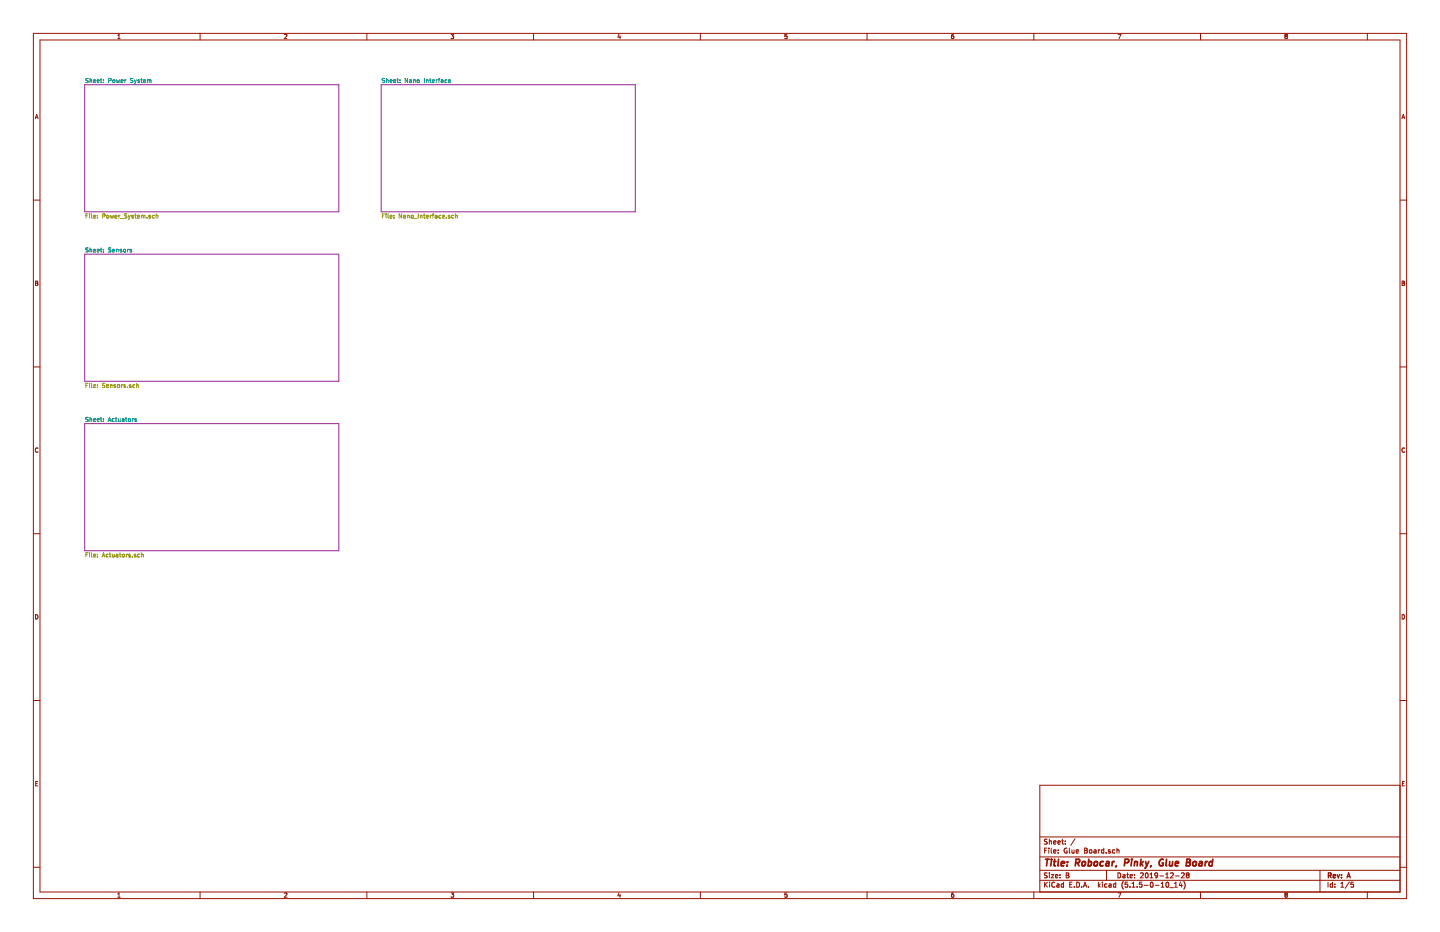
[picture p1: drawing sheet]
<svg xmlns="http://www.w3.org/2000/svg" width="432mm" height="279mm" viewBox="0 0 432 279" stroke-linecap="round" stroke-linejoin="round" font-family="sans-serif">
<path d="M0 0h431.8v279.4h-431.8z" fill-rule="evenodd" fill="#fff" stroke="#fff" stroke-width=".3"/>
<g fill="none" stroke="#981200" stroke-width=".3">
<path d="M10 10h411.8v259.4h-411.8zM12 12h407.8v255.4h-407.8zM35.3 11.6h.7M35.3 10.6l.4-.3v1.3M60 10v2M85.3 10.4l.5-.1 .2 .3-.8 1h.8M110 10v2M135.3 10.3h.7l-.4 .5 .4 .1v.6h-.7M160 10v2M185.6 10.2l-.3 1h.8M185.9 10.7v.9M210 10v2"/>
<path d="M236 10.3h-.6l-.1 .6 .6-.1 .1 .7h-.7M260 10v2M285.3 11l.2-.2 .5 .2-.1 .5h-.5M285.4 11.5h.1M285.9 10.3l-.5 .3v.9M310 10v2M335.3 10.3h.8l-.5 1.3M360 10v2M385.4 11.5h.1M385.5 10.8l-.2-.2 .2-.3 .5 .1-.2 .4M385.5 10.8h.3M385.5 10.8l-.2 .3 .1 .4"/>
<path d="M385.8 10.8l.2 .3v.4h-.6M410 10v2M10.6 35.6l.4-1.3 .4 1.3M10.7 35.2h.6M420.4 35.6l.4-1.3 .4 1.3M420.5 35.2h.6M10 60h2M419.8 60h2M10.6 84.3l.7 .2-.2 .4 .3 .2-.2 .5h-.6zM10.6 84.9h.5M420.4 84.3l.7 .2-.2 .4 .3 .2-.2 .5h-.6zM420.4 84.9h.5"/>
<path d="M10 110h2M419.8 110h2M11.4 134.4a.58 .58 0 0 0-.8 .5 .58 .58 0 0 0 .8 .6M421.2 134.4a.58 .58 0 0 0-.8 .5 .58 .58 0 0 0 .8 .6M10 160h2M419.8 160h2M10.6 184.3a.65 .65 0 0 1 .8 .6 .65 .65 0 0 1-.8 .7zM420.4 184.3a.65 .65 0 0 1 .8 .6 .65 .65 0 0 1-.8 .7zM10 210h2M419.8 210h2M10.7 234.9h.5M11.3 234.3h-.6v1.3h.6"/>
<path d="M419.8 235.4h-108v32M420.5 234.9h.5M421.1 234.3h-.6v1.3h.6M10 260h2M311.8 256.9h108M311.8 250.9h108M313.2 255h.5M313.9 254.3h-.7v1.5M314 251.6h-.7l-.1 .5a.63 .63 0 0 1 .7 .8l-.7 .1M314.5 254.3v.1M314.5 254.8v1M314.7 251.6v1.5"/>
<path d="M314.7 252.2l.5-.1 .1 1M315.2 254.3v1.2l.2 .3M315.9 255.3l.7-.2v-.3h-.4l-.3 .2 .1 .7h.6M315.9 252.6l.7-.2v-.3h-.4l-.3 .2 .1 .7h.6M317.2 252.6l.7-.2v-.3h-.5l-.2 .2 .1 .7h.6M317.3 255.6v.2M317.3 254.8v.2M318.4 252.1h.5M318.6 251.6v1.3l.3 .2M319.4 252.9v.2M319.4 252.1v.2M319.9 254.3a.68 .68 0 0 0-.8 .7 .68 .68 0 0 0 .9 .6v-.5h-.3"/>
<path d="M320.6 254.3v1.2l.3 .3M321.4 254.8l.1 .9 .6-.1M322.1 254.8v1M322.4 251.5l-1.3 1.9M322.7 255.3l.7-.2v-.3h-.5l-.2 .2 .1 .7h.6M325.2 255h.5M325.2 254.3h.5l.3 .2-.3 .5 .4 .5-.3 .3h-.6zM326.7 254.9h.7v.7h-.7zM328.1 254.8h.5l.1 1M328.7 255.1l-.7 .3 .2 .4 .5-.1M329.4 254.8v1M329.8 254.8l-.4 .2"/>
<path d="M331 254.8h-.4l-.3 .2 .1 .6 .6 .1M331 254.3v1.5M331.7 255.6v.2M332.9 254.8h-.3l-.2 .2v.2l.5 .1v.4h-.5M334.3 254.8h-.4l-.3 .2v.6l.7 .1M334.9 254.9l.6-.1 .1 1M334.9 254.3v1.5M419.8 260h2M35.3 268l.4-.3v1.3M35.3 269h.7M60 267.4v2M85.3 267.8l.5-.1 .2 .3-.8 1h.8"/>
<path d="M110 267.4v2M135.3 267.7h.7l-.4 .5 .4 .1v.6h-.7M160 267.4v2M185.6 267.6l-.3 1h.8M185.9 268.1v.9M210 267.4v2M236 267.7h-.6l-.1 .6 .6-.1 .1 .7h-.7M260 267.4v2M285.9 267.7l-.5 .3-.1 .7 .2 .3 .5-.1-.1-.7h-.4l-.2 .2M310 267.4v2M311.8 263.9h108M311.8 260.9h108"/>
<path d="M313.2 264.5v1.5M313.4 265.1l.7 .9M314 261.7h-.7l-.1 .6a.63 .63 0 0 1 .7 .7l-.7 .1M314.1 264.5l-.9 .8M314.7 261.7v.1M314.7 262.2v1M314.7 264.5v.1M314.7 265v1M315.2 262.2h.8l-.8 1h.8M316.3 264.6a.66 .66 0 0 0-.9 .6 .66 .66 0 0 0 .9 .6M316.5 262.7l.7-.2-.1-.2-.4-.1-.2 .2 .1 .7h.5M316.9 265h.6l.1 1"/>
<path d="M317.6 265.3l-.7 .3 .2 .4 .5-.1M317.9 262.3v.1M317.9 263v.2M318.9 265h-.4l-.3 .3 .1 .5 .6 .1M318.9 264.5v1.5M319.7 261.7h.5l.3 .3-.3 .4 .4 .5-.3 .3h-.6zM319.7 262.4h.5M320.8 265.2h.5M321.5 264.5h-.7v1.5h.7M322.1 265.8v.2M322.9 264.5a.76 .76 0 0 1 .8 .7 .76 .76 0 0 1-.8 .8zM324.4 265.8v.2"/>
<path d="M324.9 266l.4-1.5 .6 1.5M325 265.5h.7M326.4 265.8v.2M329.4 264.5v1.5M329.5 265.4l.4 .6M329.9 265l-.5 .5M330.6 264.5v.1M330.6 265v1M331.8 260.9v3M331.9 265h-.4l-.3 .3 .1 .5 .6 .1M332.6 265h.5l.1 1M333.2 265.3l-.7 .3 .2 .4 .5-.1"/>
<path d="M334.6 265h-.5l-.2 .3v.5l.7 .1M334.6 264.5v1.5M335.2 261.7a.75 .75 0 0 1 .9 .7 .75 .75 0 0 1-.9 .8zM335.3 267.7h.8l-.5 1.3M336.7 262.3h.6l.1 .9M336.9 264.3a1.71 1.71 0 0 0 0 2.2M337.4 262.5l-.7 .3 .2 .4 .5-.1M337.9 262.2h.5M338.1 261.7v1.3l.3 .2M338.1 264.5h-.7l-.1 .7 .7-.1 .1 .7h-.8M338.8 265.8v.2M338.9 262.7l.7-.2-.1-.2-.4-.1-.2 .2v.7h.6"/>
<path d="M339.5 266h.8M339.5 264.9l.4-.4v1.5M340.2 263v.2M340.2 262.3v.1M341 265.8v.2M342 261.8l.6-.1 .2 .4-.9 1.1h.9M342.4 264.5h-.7l-.1 .7 .7-.1 .1 .7h-.8M343.1 265.4h1.2M343.6 261.8l.2-.1a.73 .73 0 0 1 .5 .7 .73 .73 0 0 1-.7 .7l-.2-.5zM344.9 263.2h.8M344.9 262.1l.4-.4v1.5M345.1 264.5h.2a.72 .72 0 0 1 .5 .7 .72 .72 0 0 1-.7 .7l-.2-.5z"/>
<path d="M346.4 265.4h1.1M347.1 262.3l-.2 .3-.5-.1v-.7l.5-.1 .2 .3v.8l-.7 .4M347.8 262.6h1.1M348.2 266h.8M348.2 264.9l.4-.4v1.5M349.6 263.2h.8M349.6 262.1l.4-.4v1.5M349.8 264.5h.2a.72 .72 0 0 1 .5 .7 .72 .72 0 0 1-.7 .7l-.2-.5zM350.7 266.1h1.2M351 261.8l.6-.1 .2 .4-.9 1.1h.9M352.2 266h.8M352.2 264.9l.4-.4v1.5"/>
<path d="M352.5 262.6h1.1M354 264.4l-.4 1.1h.9M354.3 261.8l.5-.1 .3 .4-.9 1.1h.9M354.3 265v1M355 264.3a1.71 1.71 0 0 1 0 2.2M356 262.3l-.3-.3 .3-.3 .6 .3-.3 .3M356 262.3l-.3 .3 .3 .6 .6-.3-.3-.6M356 262.3h.3M360 267.4v2M385.4 267.8v.3M385.4 268.1v.1M385.4 267.7l.6 .1-.2 .4"/>
<path d="M385.4 268.2h.1M385.4 267.7v.1M385.5 268.2l-.2 .3 .2 .5 .5-.3-.2-.5M385.5 268.2h.3M395.8 260.9v6.5M398.2 264.5v1.5M398.9 265.1v.7l.7 .1M399 265h.6M399 265l-.1 .1M399.6 264.5v1.5M400.3 265.8v.2M400.3 265v.2"/>
<path d="M402.1 266h.8M402.1 264.9l.4-.4v1.5M404.6 264.4l-1.2 1.9M405.8 264.5h-.7v.7l.7-.1v.7h-.7M410 267.4v2"/>
</g>
<path d="M398.3 262.5l.7-.1 .1-.6-.8-.1v1.5M398.7 262.5l.5 .7M399.8 262.7l.7-.2-.1-.2-.4-.1-.2 .2v.7h.6M401 262.2l.3 1 .4-1M402.3 263v.2M402.3 262.3v.1M403.9 263.2l.5-1.5 .5 1.5M404 262.7h.7" fill="none" stroke="#981200" stroke-width=".38"/>
<g fill="none" stroke="#981200" stroke-width=".51">
<path d="M313.5 257.6h1.2M314.1 257.6l-.3 2M315.2 258.3l-.1 1.3M315.3 257.6v.2M315.9 258.3h.8M316.3 257.6l-.2 1.7 .4 .3M317.4 257.6l-.2 1.7 .2 .3M318.2 258.9l1-.2v-.4h-.6l-.3 .2-.1 1h.8M320 259.4l-.1 .2M320.1 258.3v.2M322.6 258.6l.9-.1 .2-.2-.1-.6-.9-.1-.3 2M323 258.6l.6 1"/>
<path d="M324.7 258.3l.8 .1v.8l-.5 .4-.5-.1-.1-.3zM326.4 258.3h.6l.3 .3-.2 .8-.3 .2-.5-.1M326.5 257.6l-.2 2M328.3 258.3h.5l.3 .3-.1 .8-.3 .2-.5-.1-.2-.3zM330.9 258.3h-.6l-.4 .3v.8l.3 .2 .6-.1M331.7 258.3h.8v1.3M332.6 258.7l-.9 .2-.2 .4 .3 .3 .7-.1M333.6 258.3l-.2 1.3M334.2 258.3l-.7 .3M334.8 259.5l-.3 .4M337.3 258.6l.9-.1 .2-.7-1-.2-.3 2M339.3 258.3l-.2 1.3"/>
<path d="M339.4 257.6v.2M340.3 258.4l.7-.1v1.3M340.3 258.3l-.2 1.3M342.2 257.6l-.3 2M342.2 258.8l.5 .8M342.8 258.3l-.8 .7M343.5 258.3l.3 1.3M343.8 259.6l-.5 .7M344.5 258.3l-.7 1.3M345.2 259.5l-.3 .4M348.8 257.7a.99 .99 0 0 0-1.2 .7 .99 .99 0 0 0 .7 1.2l.4-.2 .1-.7h-.4M349.8 257.6l-.2 1.7 .3 .3"/>
<path d="M350.8 258.3l-.1 1.2 .8-.1M351.6 258.3l-.1 1.3M352.4 258.9l1-.2-.1-.4h-.7l-.2 1 .2 .3 .6-.1M355.8 258.5h.7M355.9 257.6h.7l.3 .4-.4 .5 .3 .2 .1 .5-.5 .4h-.7zM357.8 258.4l.3-.1 .6 .1v.8l-.4 .4-.6-.2zM359.7 258.3h.7v1.3M360.5 258.7l-1 .4 .2 .5 .7-.1M361.5 258.3l-.2 1.3M362.1 258.3l-.7 .3M363.6 258.3h-.8l-.3 .9 .3 .4 .6-.1M363.7 257.6l-.3 2"/>
</g>
<path d="M25.4 25.4h76.2v38.1h-76.2zM114.3 25.4h76.2v38.1h-76.2zM25.4 76.2h76.2v38.1h-76.2zM25.4 127h76.2v38.1h-76.2z" fill="none" stroke="#982296" stroke-width=".3"/>
<g fill="none" stroke="#009596" stroke-width=".3">
<path d="M26.4 23.6h-.6a.54 .54 0 0 0 .6 .7l-.1 .4h-.6M27 23.5v1.3M27 24.1l.5-.1v.8M28.1 24.3l.6-.1-.1-.2-.5 .1v.6h.5M29.2 24.3l.6-.1-.1-.2-.5 .1v.6h.5M30.1 23.9h.5M30.3 23.5v1.1l.3 .2M31 24.6v.2M31 24v.1M32.6 24.2l.7-.1v-.5l-.7-.1v1.3M33.9 24.1l.5-.1v.7l-.5-.1zM34.9 23.9l.2 .9 .3-.6 .2 .6 .3-.9"/>
<path d="M36.3 24.3l.6-.1-.1-.2-.5 .1v.6h.5M37.4 23.9v.9M37.8 23.9l-.4 .3M39.9 23.6h-.7v.4a.5 .5 0 0 1 .5 .2 .5 .5 0 0 1 0 .5h-.6M40.3 23.9l.3 .9M40.6 24.8l-.3 .4M40.9 23.9l-.3 .9M41.3 24.2l.6 .3-.2 .3-.4-.1M41.3 24.1v.1M41.8 24l-.5 .1M42.2 23.9h.5M42.4 23.5v1.1l.3 .2"/>
<path d="M43.1 24.3l.6-.1-.1-.2-.5 .1v.6h.5M44.2 24.1l.4-.2 .2 .2M44.2 23.9v.9M44.8 24.1l.4-.1 .1 .8M44.8 24.1v.7M115.3 23.6h-.6a.54 .54 0 0 0 .6 .7l-.1 .4h-.6M115.9 24.1l.5-.1v.8M115.9 23.5v1.3M117 24.3l.6-.1-.1-.2-.5 .1v.6h.5M118.1 24.3l.6-.1-.1-.2-.5 .1v.6h.5M119 23.9h.5M119.2 23.5v1.1l.3 .2"/>
<path d="M119.9 24.6v.2M119.9 24v.1M122.2 23.5v1.3l-.7-1.3v1.3M122.8 24l.6 .1v.6h-.6v-.4l.6-.1M124 24.1l.5-.1v.8M124 23.9v.9M125.1 24.1h.6l-.1 .6-.5-.1zM127.3 23.5v1.3M127.8 24.1l.5-.1 .1 .8M127.8 23.9v.9M128.8 23.9h.5M129 23.5v1.1l.3 .2"/>
<path d="M129.7 24.3l.6-.1-.1-.2-.5 .1v.6h.5M130.8 23.9v.9M131.2 23.9l-.4 .3M131.4 23.9h.5M131.9 23.5l-.3 .2v1.1M132.3 24l.6 .1v.6l-.5 .1-.1-.5 .6-.1M134 24l-.3-.1-.3 .3 .1 .5h.5M134.5 24.3l.6-.1v-.2l-.6 .1 .1 .6h.5M26.4 74.4h-.6a.54 .54 0 0 0 .6 .7l-.1 .4h-.6M27 74.3v1.3M27 74.9l.5-.1v.8M28.1 75.1l.6-.1-.1-.2-.5 .1v.6h.5"/>
<path d="M29.2 75.1l.6-.1-.1-.2-.5 .1v.6h.5M30.1 74.7h.5M30.3 74.3v1.1l.3 .2M31 74.8v.1M31 75.4v.2M33.3 74.4h-.7a.54 .54 0 0 0 .6 .7l-.1 .4h-.6M33.8 75.1l.6-.1-.1-.2-.5 .1v.6h.5M34.9 74.7v.9M35 74.8h.4v.8M35 74.8l-.1 .1M36.5 74.8l-.5 .1 .5 .3v.3h-.5M37.1 74.8l.5 .1v.6l-.6-.2z"/>
<path d="M38.2 74.7v.9M38.6 74.7l-.4 .3M39.4 74.8l-.5 .1 .5 .3v.3h-.5M26.4 125.2h-.6a.54 .54 0 0 0 .6 .7l-.1 .4h-.6M27 125.1v1.3M27 125.7l.5-.1v.8M28.1 125.9l.6-.1-.1-.2-.5 .1v.6h.5M29.2 125.9l.6-.1-.1-.2-.5 .1v.6h.5M30.1 125.5h.5M30.3 125.1v1.1l.3 .2M31 125.6v.1M31 126.2v.2"/>
<path d="M32.4 126.4l.4-1.3 .5 1.3M32.5 126h.6M34.2 125.6l-.3-.1-.3 .3 .2 .5h.4M34.6 125.5h.5M34.8 125.1v1.1l.3 .2M35.5 125.5l.1 .8 .4-.1M36 125.5v.9M36.7 125.6h.4l.1 .8M37.2 125.8l-.6 .3 .1 .2h.5M37.6 125.5h.5M37.8 125.1v1.1l.3 .2M38.6 125.6l.5 .2-.1 .5-.5-.2z"/>
<path d="M39.7 125.5v.9M40 125.5l-.3 .3M40.9 125.6l-.3-.1-.2 .3 .5 .3M40.9 126.2l-.5 .1M40.9 126.1v.1"/>
</g>
<g fill="none" stroke="#969400" stroke-width=".3">
<path d="M25.8 64.7h.4M26.4 64.1h-.6v1.3M26.8 64.1v.1M26.8 64.5v.9M27.5 64.1v1.1l.1 .2M28.1 64.9l.6-.1-.1-.2-.5 .1v.6h.5M29.2 65.3v.1M29.2 64.6v.1M31.4 64.7l-.6 .1M31.4 64.7v-.5l-.6-.1v1.3M31.4 64.7h.1M32.1 64.6l.6 .2-.2 .5h-.4z"/>
<path d="M33.1 64.5l.2 .9 .3-.6 .2 .6 .3-.9M34.5 64.9l.6-.1-.1-.2-.5 .1v.6h.5M35.6 64.5v.9M36 64.5l-.4 .3M36.1 65.5h1M38 64.2h-.6a.51 .51 0 0 0 .6 .7l-.1 .4h-.6M38.5 64.5l.3 .9M38.8 65.4l-.3 .4M39.1 64.5l-.3 .9M40 64.6l-.5 .1 .5 .3v.3h-.5M40.4 64.5h.5M40.6 64.1v1.1l.3 .2"/>
<path d="M41.2 64.9l.7-.1-.1-.2-.6 .1 .1 .6h.5M42.4 64.7l.3-.2 .3 .2M42.4 64.5v.9M43 64.7l.4-.1 .1 .8M43 64.7v.7M44.1 65.3v.1M45.1 64.6l-.5 .1 .5 .3v.3h-.5M46.3 64.6l-.4-.1-.2 .3 .1 .5h.5M46.8 64.7l.5-.1v.8M46.8 64.1v1.3M114.7 64.7h.4M115.3 64.1h-.6v1.3"/>
<path d="M115.7 64.1v.1M115.7 64.5v.9M116.4 64.1v1.1l.1 .2M117 64.9l.6-.1-.1-.2-.5 .1v.6h.5M118.1 65.3v.1M118.1 64.6v.1M120.4 64.1v1.3l-.7-1.3v1.3M121 64.6h.5l.1 .8M121.6 64.8l-.6 .3v.2h.6M122.2 64.7l.5-.1v.8M122.2 64.5v.9M123.4 64.6l.5 .2-.1 .5h-.5z"/>
<path d="M124.2 65.5h.9M125.4 64.1v1.3M126 64.7l.5-.1 .1 .8M126 64.5v.9M127 64.5h.5M127.2 64.1v1.1l.3 .2M127.8 64.9l.6-.1v-.2l-.6 .1 .1 .6h.5M129 64.5v.9M129.4 64.5l-.4 .3M129.6 64.5h.5M130.1 64.1l-.3 .2v1.1M130.5 64.6h.5l.1 .8"/>
<path d="M131.1 64.8l-.6 .3v.2h.6M132.2 64.6l-.6 .2 .1 .5h.5M132.7 64.9l.6-.1-.1-.2-.5 .1v.6h.5M133.8 65.3v.1M134.9 64.6l-.5 .1 .5 .3v.3h-.5M136 64.6l-.6 .2 .1 .5h.5M136.6 64.7l.4-.1 .1 .8M136.6 64.1v1.3M25.8 115.5h.4M26.4 114.9h-.6v1.3M26.8 114.9v.1M26.8 115.3v.9"/>
<path d="M27.5 114.9v1.1l.1 .2M28.1 115.7l.6-.1-.1-.2-.5 .1v.6h.5M29.2 115.4v.1M29.2 116.1v.1M31.4 115h-.6v.4a.5 .5 0 0 1 .5 .2 .5 .5 0 0 1 0 .5h-.6M31.9 115.7l.6-.1v-.2l-.6 .1 .1 .6h.5M33.1 115.5l.5-.1v.8M33.1 115.3v.9M34.6 115.4l-.4 .2 .5 .4M34.7 116l-.5 .1M34.7 116h.1M35.3 115.5h.5l-.1 .6h-.4z"/>
<path d="M36.4 115.3v.9M36.8 115.3l-.4 .3M37.6 115.4l-.3-.1-.2 .3 .6 .4M37.7 116l-.6 .1M37.7 116h.1M38.2 116.1v.1M39.2 115.4l-.3-.1-.1 .3 .5 .4M39.3 116l-.5 .1M39.3 116h.1M40.4 115.4l-.4-.1-.2 .3 .1 .5h.5M40.9 115.5l.5-.1 .1 .8M40.9 114.9v1.3"/>
<path d="M25.8 166.3h.4M26.4 165.7h-.6v1.3M26.8 165.7v.1M26.8 166.1v.9M27.5 165.7v1.1l.1 .2M28.1 166.5l.6-.1-.1-.2-.5 .1v.6h.5M29.2 166.2v.1M29.2 166.9v.1M30.6 167l.4-1.3 .4 1.3M30.7 166.6h.6M32.4 166.2l-.3-.1-.3 .3 .1 .5h.5M32.8 166.1h.5"/>
<path d="M33 165.7v1.1l.3 .2M33.7 166.1l.1 .8h.4M34.2 166.1v.9M34.8 166.2l.6 .1v.6l-.4 .1-.2-.5 .6-.1M35.8 166.1h.5M36 165.7v1.1l.3 .2M36.7 166.3h.6l-.1 .6h-.5zM37.9 166.1v.9M38.2 166.1l-.3 .3M38.6 166.4l.5 .4-.2 .2-.3-.1M38.6 166.3v.1M39.1 166.2l-.5 .1"/>
<path d="M39.6 166.9l.1 .1M39.6 166.9h.1M40.2 166.4l.6 .4-.2 .2-.4-.1M40.2 166.3v.1M40.7 166.2l-.5 .1M41.9 166.2l-.4-.1-.3 .3 .2 .5h.5M42.4 165.7v1.3M42.4 166.3l.5-.1 .1 .8"/>
</g>
</svg>
